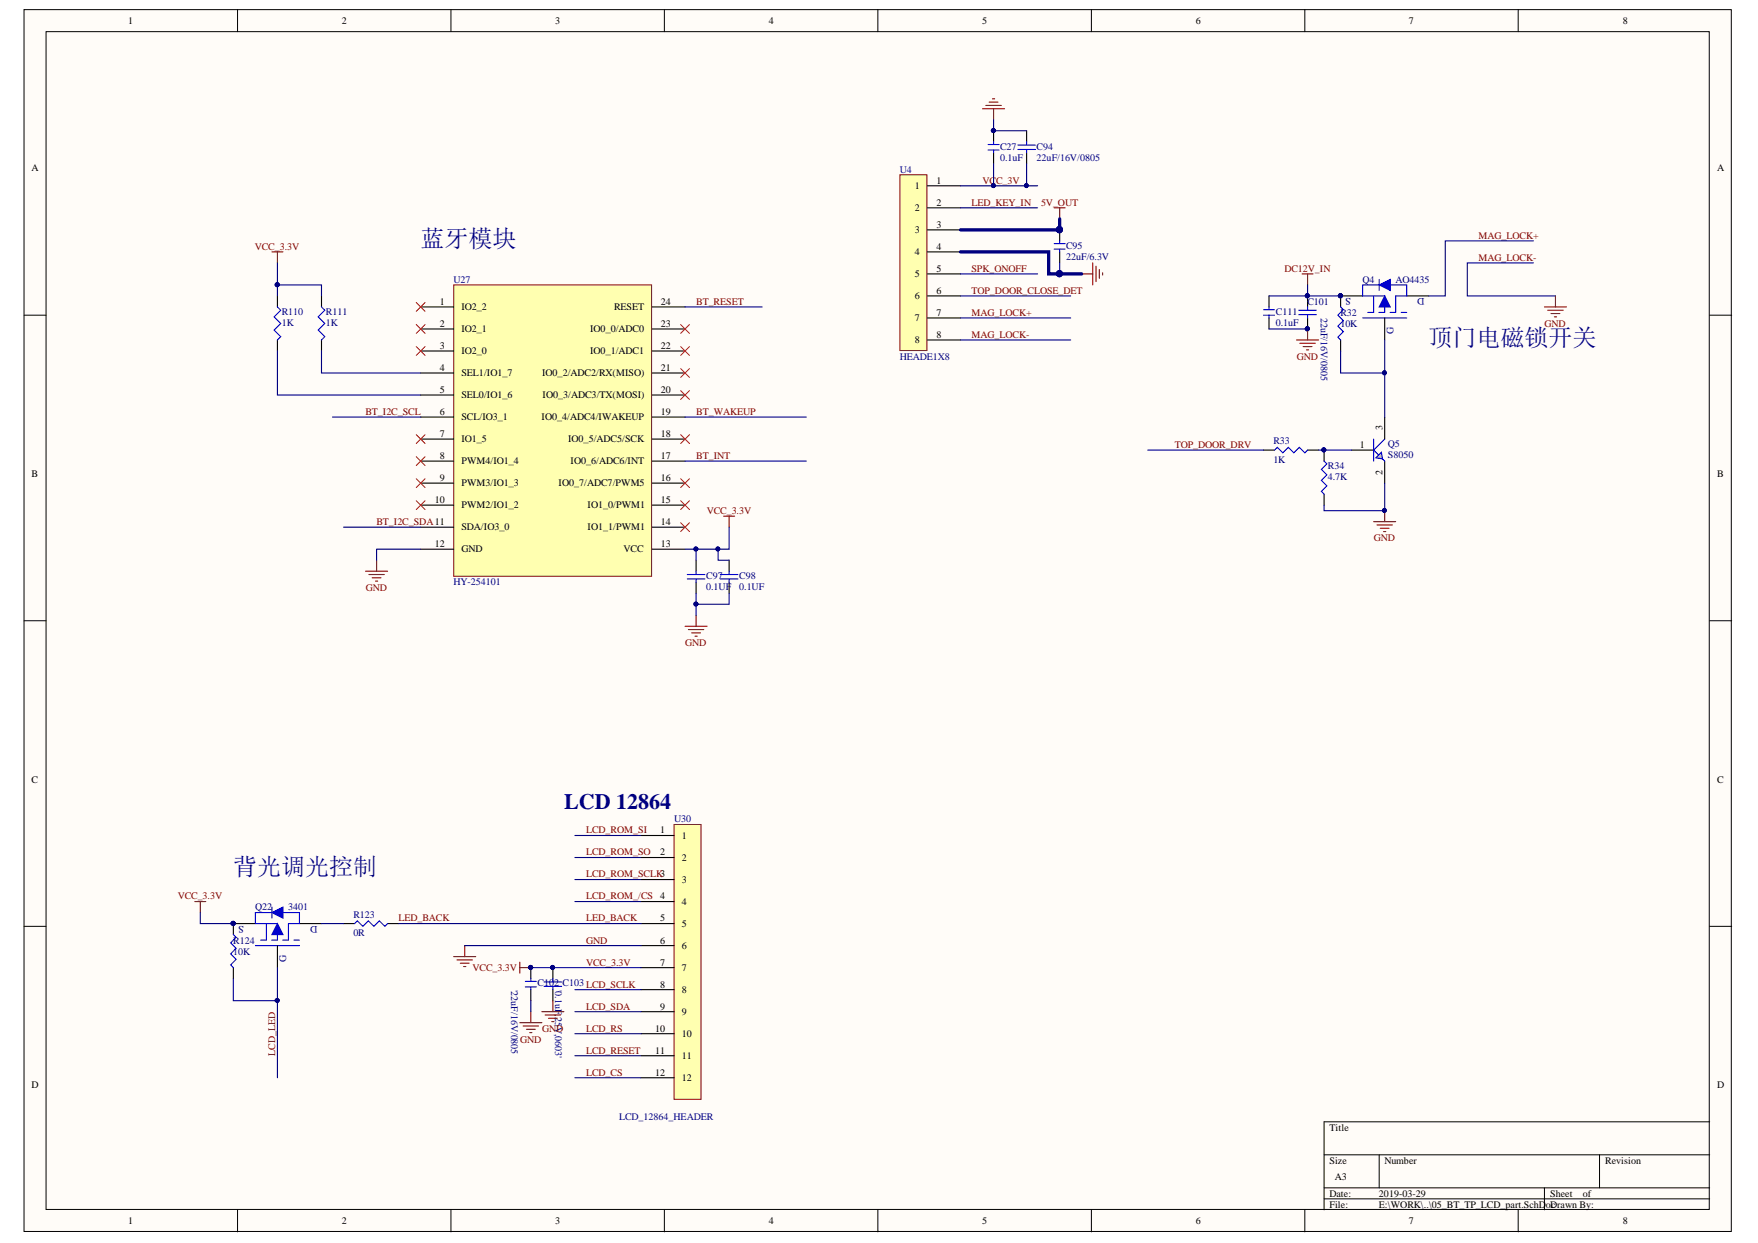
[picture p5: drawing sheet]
<svg xmlns="http://www.w3.org/2000/svg" width="297mm" height="210mm" viewBox="0 0 297 210" stroke-linecap="round" stroke-linejoin="round" font-family="sans-serif">
<defs><g id="words">
<g font-size="4.1" fill="#000080">
<text x="71" y="41.7">蓝牙模块</text>
<text x="241.4" y="58.5">顶门电磁锁开关</text>
<text x="39.4" y="147.7">背光调光控制</text>
</g>
<text font-size="3.7" fill="#000080" x="95.3" y="136.5">LCD 12864</text>
<g font-size="1.7">
<text x="21.7" y="4.1">1</text>
<text x="57.8" y="4.1">2</text>
<text x="93.8" y="4.1">3</text>
<text x="129.9" y="4.1">4</text>
<text x="165.9" y="4.1">5</text>
<text x="202" y="4.1">6</text>
<text x="238.1" y="4.1">7</text>
<text x="274.2" y="4.1">8</text>
<text x="5.3" y="28.9">A</text>
<text x="290.2" y="28.9">A</text>
<text x="154.6" y="31.9">1</text>
<text x="154.6" y="35.7">2</text>
<text x="158.2" y="31">1</text>
<text x="158.2" y="34.7">2</text>
<text x="154.6" y="39.4">3</text>
<text x="158.2" y="38.5">3</text>
<text x="154.6" y="43.1">4</text>
<text x="154.6" y="46.8">5</text>
<text x="158.2" y="42.2">4</text>
<text x="158.2" y="45.9">5</text>
<text x="74.3" y="51.5">1</text>
<text x="78" y="52.4">IO2_2</text>
<text x="103.8" y="52.4">RESET</text>
<text x="111.6" y="51.5">24</text>
<text x="154.6" y="50.5">6</text>
<text x="158.2" y="49.6">6</text>
<text x="158.2" y="53.3">7</text>
<text x="74.3" y="55.2">2</text>
<text x="74.3" y="58.9">3</text>
<text x="78" y="56.1">IO2_1</text>
<text x="78" y="59.8">IO2_0</text>
<text x="99.7" y="59.8">IO0_1/ADC1</text>
<text x="99.7" y="56.1">IO0_0/ADC0</text>
<text x="111.6" y="58.9">22</text>
<text x="111.6" y="55.2">23</text>
<text x="154.6" y="54.3">7</text>
<text x="154.6" y="58">8</text>
<text x="158.2" y="57">8</text>
<text x="74.3" y="62.6">4</text>
<text x="78" y="63.5">SEL1/IO1_7</text>
<text x="91.6" y="63.5">IO0_2/ADC2/RX(MISO)</text>
<text x="111.6" y="62.6">21</text>
<text x="74.3" y="66.3">5</text>
<text x="74.3" y="70.1">6</text>
<text x="78" y="67.3">SEL0/IO1_6</text>
<text x="78" y="71">SCL/IO3_1</text>
<text x="91.5" y="71">IO0_4/ADC4/IWAKEUP</text>
<text x="91.7" y="67.3">IO0_3/ADC3/TX(MOSI)</text>
<text x="111.6" y="70.1">19</text>
<text x="111.6" y="66.3">20</text>
<text x="74.3" y="73.8">7</text>
<text x="74.3" y="77.5">8</text>
<text x="78" y="74.7">IO1_5</text>
<text x="96" y="74.7">IO0_5/ADC5/SCK</text>
<text x="111.6" y="73.8">18</text>
<text x="111.6" y="77.5">17</text>
<text x="229.8" y="75.6">1</text>
<text x="233.6" y="72.7" transform="rotate(-90 233.6 72.7)">3</text>
<text x="5.3" y="80.5">B</text>
<text x="74.3" y="81.2">9</text>
<text x="78" y="78.4">PWM4/IO1_4</text>
<text x="78" y="82.1">PWM3/IO1_3</text>
<text x="94.4" y="82.1">IO0_7/ADC7/PWM5</text>
<text x="96.4" y="78.4">IO0_6/ADC6/INT</text>
<text x="111.6" y="81.2">16</text>
<text x="233.6" y="80.2" transform="rotate(-90 233.6 80.2)">2</text>
<text x="290.2" y="80.5">B</text>
<text x="73.5" y="84.9">10</text>
<text x="78" y="85.9">PWM2/IO1_2</text>
<text x="78" y="89.6">SDA/IO3_0</text>
<text x="99.3" y="89.6">IO1_1/PWM1</text>
<text x="99.3" y="85.9">IO1_0/PWM1</text>
<text x="111.6" y="88.6">14</text>
<text x="111.6" y="84.9">15</text>
<text x="73.5" y="92.4">12</text>
<text x="78" y="93.3">GND</text>
<text x="105.4" y="93.3">VCC</text>
<text x="111.6" y="92.4">13</text>
<text x="5.3" y="132.2">C</text>
<text x="290.2" y="132.2">C</text>
<text x="111.6" y="140.7">1</text>
<text x="115.2" y="141.6">1</text>
<text x="111.6" y="144.4">2</text>
<text x="115.2" y="145.3">2</text>
<text x="115.2" y="149.1">3</text>
<text x="111.6" y="151.8">4</text>
<text x="111.6" y="155.6">5</text>
<text x="115.2" y="152.8">4</text>
<text x="111.6" y="159.4">6</text>
<text x="115.2" y="156.6">5</text>
<text x="115.2" y="160.3">6</text>
<text x="111.6" y="163.1">7</text>
<text x="111.6" y="166.8">8</text>
<text x="115.2" y="164">7</text>
<text x="115.2" y="167.7">8</text>
<text x="111.6" y="170.5">9</text>
<text x="115.2" y="171.4">9</text>
<text x="110.7" y="174.2">10</text>
<text x="110.7" y="178">11</text>
<text x="115.2" y="175.2">10</text>
<text x="115.2" y="178.9">11</text>
<text x="5.3" y="183.7">D</text>
<text x="110.7" y="181.7">12</text>
<text x="115.2" y="182.6">12</text>
<text x="290.2" y="183.7">D</text>
<text x="224.6" y="191">Title</text>
<text x="224.6" y="196.5">Size</text>
<text x="233.9" y="196.5">Number</text>
<text x="271.2" y="196.5">Revision</text>
<text x="224.6" y="202.1">Date:</text>
<text x="224.6" y="204">File:</text>
<text x="225.6" y="199.3">A3</text>
<text x="233" y="202.1">2019-03-29</text>
<text x="233" y="204">E:\WORK\..\05_BT_TP_LCD_part.SchD</text>
<text x="261.2" y="204">oc</text>
<text x="261.9" y="202.1">Sheet</text>
<text x="261.9" y="204">Drawn By:</text>
<text x="267.4" y="202.1">of</text>
<text x="21.7" y="206.8">1</text>
<text x="57.8" y="206.8">2</text>
<text x="93.8" y="206.8">3</text>
<text x="129.9" y="206.8">4</text>
<text x="165.9" y="206.8">5</text>
<text x="202" y="206.8">6</text>
<text x="238.1" y="206.8">7</text>
<text x="274.2" y="206.8">8</text>
</g>
<g font-size="1.7" fill="#000080">
<text x="152.1" y="29.2">U4</text>
<text x="169" y="25.3">C27</text>
<text x="169" y="27.1">0.1uF</text>
<text x="175.1" y="27.1">22uF/16V/0805</text>
<text x="175.1" y="25.3">C94</text>
<text x="180.1" y="42">C95</text>
<text x="76.6" y="47.7">U27</text>
<text x="180.1" y="43.9">22uF/6.3V</text>
<text x="230.2" y="47.7">Q4</text>
<text x="235.8" y="47.7">AO4435</text>
<text x="47.6" y="53.2">R110</text>
<text x="55.1" y="53.2">R111</text>
<text x="215.6" y="53.2">C111</text>
<text x="220.9" y="51.5">C101</text>
<text x="223.2" y="53.7" transform="rotate(90 223.2 53.7)">22uF/16V/0805</text>
<text x="226.5" y="53.3">R32</text>
<text x="228.3" y="50.4" transform="rotate(-180 228.3 50.4)">S</text>
<text x="240.7" y="50.4" transform="rotate(-180 240.7 50.4)">D</text>
<text x="47.6" y="55">1K</text>
<text x="55.1" y="55">1K</text>
<text x="215.6" y="55">0.1uF</text>
<text x="226.5" y="55.2">10K</text>
<text x="235.4" y="56.4" transform="rotate(-90 235.4 56.4)">G</text>
<text x="152.1" y="60.8">HEADE1X8</text>
<text x="215.2" y="75">R33</text>
<text x="234.5" y="77.3">S8050</text>
<text x="234.5" y="75.5">Q5</text>
<text x="215.2" y="78.2">1K</text>
<text x="224.4" y="79.2">R34</text>
<text x="224.4" y="81">4.7K</text>
<text x="76.6" y="98.9">HY-254101</text>
<text x="119.3" y="99.6">0.1UF</text>
<text x="119.3" y="97.8">C97</text>
<text x="124.9" y="99.6">0.1UF</text>
<text x="124.9" y="97.8">C98</text>
<text x="113.9" y="138.8">U30</text>
<text x="43.1" y="153.7">Q22</text>
<text x="48.7" y="153.7">3401</text>
<text x="59.7" y="155">R123</text>
<text x="39.4" y="159.4">R124</text>
<text x="39.4" y="161.2">10K</text>
<text x="41.2" y="156.3" transform="rotate(-180 41.2 156.3)">S</text>
<text x="53.6" y="156.3" transform="rotate(-180 53.6 156.3)">D</text>
<text x="59.7" y="158.1">0R</text>
<text x="48.4" y="162.5" transform="rotate(-90 48.4 162.5)">G</text>
<text x="86.3" y="167.1" transform="rotate(90 86.3 167.1)">'22uF/16V/0805</text>
<text x="90.8" y="166.5">C102 C103 LCD_SCLK</text>
<text x="93.8" y="167.1" transform="rotate(90 93.8 167.1)">'0.1uF</text>
<text x="93.8" y="171.3" transform="rotate(90 93.8 171.3)">,</text>
<text x="93.8" y="171.7" transform="rotate(90 93.8 171.7)">25V,0603'</text>
<text x="104.6" y="189.1">LCD_12864_HEADER</text>
</g>
<g font-size="1.7" fill="#800000">
<text x="164.2" y="34.7">LED_KEY_IN</text>
<text x="166" y="31">VC</text>
<text x="168.3" y="31">C_3V</text>
<text x="175.9" y="34.7">5V_OUT</text>
<text x="249.8" y="40.3">MAG_LOCK+</text>
<text x="43" y="42.2">VCC_3.3V</text>
<text x="164.2" y="45.9">SPK_ONOFF</text>
<text x="217" y="45.9">DC12V_IN</text>
<text x="249.8" y="44">MAG_LOCK-</text>
<text x="117.6" y="51.5">BT_RESET</text>
<text x="164.2" y="49.6">TOP_DOOR_CLOSE_DET</text>
<text x="164.2" y="53.3">MAG_LOCK+</text>
<text x="164.2" y="57">MAG_LOCK-</text>
<text x="261" y="55.2">GND</text>
<text x="219.1" y="60.8">GND</text>
<text x="61.7" y="70.1">BT_I2C_SCL</text>
<text x="117.6" y="70.1">BT_WAKEUP</text>
<text x="117.6" y="77.5">BT_INT</text>
<text x="198.5" y="75.6">TOP_DOOR_DRV</text>
<text x="63.6" y="88.6">BT_I2C_SDA11</text>
<text x="119.4" y="86.8">VCC_3.3V</text>
<text x="232.1" y="91.4">GND</text>
<text x="61.8" y="99.8">GND</text>
<text x="115.8" y="109.1">GND</text>
<text x="99" y="140.7">LCD_ROM_SI</text>
<text x="99" y="144.4">LCD_ROM_SO</text>
<text x="99" y="148.1">LCD_ROM_SCLK3</text>
<text x="30" y="151.8">VCC_3.3V</text>
<text x="67.3" y="155.6">LED_BACK</text>
<text x="99" y="151.8">LCD_ROM_/CS</text>
<text x="99" y="155.6">LED_BACK</text>
<text x="99" y="159.4">GND</text>
<text x="79.8" y="164">VCC_3.3V</text>
<text x="99" y="163.1">VCC_3.3V</text>
<text x="99" y="170.5">LCD_SDA</text>
<text x="46.5" y="178.3" transform="rotate(-90 46.5 178.3)">LCD_LED</text>
<text x="87.9" y="176.1">GND</text>
<text x="91.6" y="174.2">GND</text>
<text x="99" y="174.2">LCD_RS</text>
<text x="99" y="178">LCD_RESET</text>
<text x="99" y="181.7">LCD_CS</text>
</g>
</g></defs>
<g fill="#fffcf8" stroke="#000" stroke-width=".17">
<path d="M4.1 1.6h288.4v206.4h-288.4z"/>
<path d="M7.8 5.3h281v198.9h-281z"/>
</g>
<g fill="none" stroke="#000" stroke-width=".17">
<path d="M40.1 1.6v3.7M76.2 1.6v3.7M112.3 1.6v3.7M148.3 1.6v3.7M184.4 1.6v3.7M220.5 1.6v3.7M256.5 1.6v3.7M4.1 53.2h3.7M288.9 53.2h3.7M4.1 104.8h3.7M288.9 104.8h3.7M4.1 156.4h3.7"/>
<path d="M288.9 156.4h3.7M223.7 195h65.2M233 195v5.6M270.3 195v5.6M288.9 189.4h-65.2v14.9M40.1 204.3v3.7M76.2 204.3v3.7M112.3 204.3v3.7M148.3 204.3v3.7M184.4 204.3v3.7M220.5 204.3v3.7M223.7 200.6h65.2"/>
<path d="M223.7 202.5h65.2M256.5 204.3v3.7M261 200.6v3.7"/>
</g>
<path d="M76.7 48.1h33.4v49.2h-33.4z" fill="#ffffb0" stroke="#800000" stroke-width=".17"/>
<g fill="none" stroke="#000" stroke-width=".19">
<path d="M46.9 50v1.8M46.9 57.4v1.9M54.3 50v1.8M54.3 57.4v1.9M71.1 51.8h5.6M71.1 55.6h5.6M71.1 59.3h5.6M110.2 51.8h5.6M110.2 55.6h5.6M110.2 59.3h5.6M71.1 63h5.6M71.1 66.7h5.6"/>
<path d="M71.1 70.4h5.6M71.1 74.1h5.6M71.1 77.9h5.6M110.2 63h5.6M110.2 66.7h5.6M110.2 70.4h5.6M110.2 74.1h5.6M110.2 77.9h5.6M71.1 81.6h5.6M71.1 85.3h5.6M71.1 89h5.6M71.1 92.7h5.6"/>
<path d="M110.2 81.6h5.6M110.2 85.3h5.6M110.2 89h5.6M110.2 92.7h5.6M117.6 94.6v1.9M117.6 98.3v1.9M123.2 94.6v1.9M123.2 98.3v1.9M39.4 156v1.8M39.4 163.4v1.9"/>
</g>
<g fill="none" stroke="#800000" stroke-width=".19">
<path d="M45.9 42.5h1.9M46.9 42.5v1.9M61.8 96.5h3.7M62.3 97h2.6M62.9 97.6h1.5M63.4 98.1h.4M63.6 94.6v1.9M122.3 87.2h1.8M123.2 87.2v1.8M115.8 105.8h3.7M116.3 106.3h2.6M116.9 106.9h1.5"/>
<path d="M117.4 107.4h.4M117.6 103.9v1.9"/>
</g>
<g fill="none" stroke="#00f" stroke-width=".19">
<path d="M46.9 51.8l.5 .6-1.1 1.1 1.1 1.1-1.1 1.1 1.1 1.2-.5 .5M54.3 51.8l.6 .6-1.1 1.1 1.1 1.1-1.1 1.1 1.1 1.2-.6 .5M116.1 97h3M116.1 97.8h3M117.6 96.5v.5M117.6 97.8v.5M121.7 97h3M121.7 97.8h3M123.2 96.5v.5M123.2 97.8v.5M39.4 157.8l.5 .5-.9 .9 .9 .9-.9 1 .9 .9-.9 .9 .4 .5M43.2 156h1.8v2.8"/>
<path d="M43.2 159.7h7.4M45 156h1.9v2.8M48.7 156v2.8"/>
</g>
<g fill="none" stroke="#f00" stroke-width=".17">
<path d="M70.3 51.1l1.5 1.5M70.3 54.8l1.5 1.5M70.3 58.5l1.5 1.5M71.8 51.1l-1.5 1.5M71.8 54.8l-1.5 1.5M71.8 58.5l-1.5 1.5M115 58.5l1.5 1.5M115 54.8l1.5 1.5M116.5 58.5l-1.5 1.5M116.5 54.8l-1.5 1.5M70.3 73.4l1.5 1.5M70.3 77.1l1.5 1.5"/>
<path d="M71.8 73.4l-1.5 1.5M71.8 77.1l-1.5 1.5M115 73.4l1.5 1.5M115 66l1.5 1.5M115 62.2l1.5 1.5M116.5 73.4l-1.5 1.5M116.5 66l-1.5 1.5M116.5 62.2l-1.5 1.5M70.3 80.8l1.5 1.5M70.3 84.6l1.5 1.4M71.8 80.8l-1.5 1.5M71.8 84.6l-1.5 1.4"/>
<path d="M115 88.3l1.5 1.5M115 84.6l1.5 1.4M115 80.8l1.5 1.5M116.5 88.3l-1.5 1.5M116.5 84.6l-1.5 1.4M116.5 80.8l-1.5 1.5"/>
</g>
<circle cx="39.4" cy="155.9" r=".33" fill="#000080" stroke="#000080" stroke-width=".17"/>
<path d="M50.6 158.8h-7.4" fill="none" stroke="#00f" stroke-width=".19" stroke-dasharray=".9 .9"/>
<path d="M46.9 156l.9 1.8h-1.9z" fill="#00f"/>
<path d="M46.9 156l.9 1.8h-1.9zM48.7 156h1.9" fill="none" stroke="#00f" stroke-width=".19"/>
<path d="M39.4 156h3.8M46.9 159.7v3.7M50.6 156h3.7" fill="none" stroke="#000" stroke-width=".19"/>
<circle cx="39.4" cy="155.9" r=".33" fill="#000080" stroke="#000080" stroke-width=".17"/>
<path d="M45.9 154.1l1.9-.9v1.8z" fill="#00f"/>
<path d="M45.9 154.1l1.9-.9v1.8zM45.9 154.1h-2.7v1.9M45.9 153.2v1.8M47.8 154.1h2.8v1.9M59.9 156l.5-.5 .9 .9 .9-.9 1 .9 .9-.9 .9 .9 .5-.4" fill="none" stroke="#00f" stroke-width=".19"/>
<circle cx="39.4" cy="155.9" r=".33" fill="#000080" stroke="#000080" stroke-width=".17"/>
<path d="M32.9 152.2h1.9M33.8 152.2v1.9" fill="none" stroke="#800000" stroke-width=".19"/>
<path d="M58 156h1.9M65.5 156h1.9" fill="none" stroke="#000" stroke-width=".19"/>
<path d="M113.9 139.2h4.6v46.4h-4.6z" fill="#ffffb0" stroke="#800000" stroke-width=".17"/>
<g fill="none" stroke="#000" stroke-width=".19">
<path d="M108.3 141.1h5.6M108.3 144.8h5.6M108.3 148.5h5.6M108.3 152.2h5.6M108.3 156h5.6M108.3 159.7h5.6M89.7 163.4v1.9M89.7 167.1v1.9M93.4 163.4v1.9M93.4 167.1v1.9M108.3 163.4h5.6M108.3 167.1h5.6"/>
<path d="M108.3 170.8h5.6M108.3 174.6h5.6M108.3 178.3h5.6M108.3 182h5.6"/>
</g>
<g fill="none" stroke="#800000" stroke-width=".19">
<path d="M78.5 159.7v1.8M76.7 161.5h3.7M77.2 162.1h2.6M77.8 162.7h1.5M78.3 163.2h.4M87.8 162.5v1.8M87.8 163.4h1.9M87.8 172.7h3.8M88.4 173.3h2.6M88.9 173.8h1.5M89.5 174.4h.4M89.7 170.8v1.9"/>
<path d="M91.6 170.8h3.7M92.1 171.4h2.6M92.7 172h1.5M93.2 172.5h.4M93.4 169v1.8"/>
</g>
<g fill="#000080" stroke="#000080" stroke-width=".17">
<circle cx="89.7" cy="163.4" r=".33"/>
<circle cx="93.4" cy="163.4" r=".33"/>
</g>
<path d="M88.8 166.7h1.8M88.8 165.7h1.8M89.7 165.3v.4M89.7 166.7v.4M91.9 165.8h3M91.9 166.6h3M93.4 165.3v.5M93.4 166.6v.5" fill="none" stroke="#00f" stroke-width=".19"/>
<path d="M152.1 29.5h4.5v29.7h-4.5z" fill="#ffffb0" stroke="#800000" stroke-width=".17"/>
<g fill="none" stroke="#000" stroke-width=".19">
<path d="M156.7 31.4h5.6M156.7 35.1h5.6M156.7 38.8h5.6M167.9 22.1v1.8M167.9 25.8v1.9M173.5 22.1v1.8M173.5 25.8v1.9M179 38.8v1.9M156.7 42.5h5.6M156.7 46.3h5.6M156.7 50h5.6M156.7 53.7h5.6"/>
<path d="M156.7 57.4h5.6M179 42.5v1.9M226.5 50v1.8M226.5 57.4v1.9"/>
</g>
<g fill="#000080" stroke="#000080" stroke-width=".17">
<circle cx="179" cy="38.8" r=".52"/>
<circle cx="167.8" cy="22" r=".33"/>
<circle cx="226.5" cy="49.9" r=".33"/>
</g>
<g fill="none" stroke="#00f" stroke-width=".19">
<path d="M166.9 24.4h1.9M166.9 25.3h1.9M167.9 23.9v.5M167.9 25.3v.5M172 25.2h3M172 24.5h3M173.5 23.9v.6M173.5 25.2v.6M178.1 42.1h1.9M178.1 41.1h1.9M179 40.7v.4M179 42.1v.4"/>
<path d="M226.5 51.8l.5 .5-.9 .9 .9 1-.9 .9 .9 .9-.9 .9 .4 .5M230.2 50h1.9v2.8M230.2 53.7h7.5M232.1 50h1.9v2.8M235.8 50v2.8"/>
</g>
<path d="M166 18.4h3.7M166.6 17.8h2.6M167.1 17.2h1.5M167.7 16.7h.4M167.9 18.4v1.8M178.1 35.1h1.9M179 35.1v1.9M182.8 46.3h1.8M184.6 44.4v3.7M185.2 45v2.6M185.7 45.5v1.5M186.3 46.1v.3" fill="none" stroke="#800000" stroke-width=".19"/>
<path d="M237.7 52.8h-7.5" fill="none" stroke="#00f" stroke-width=".19" stroke-dasharray=".9 .9"/>
<path d="M234 50l.9 1.8h-1.9z" fill="#00f"/>
<path d="M234 50l.9 1.8h-1.9zM235.8 50h1.9" fill="none" stroke="#00f" stroke-width=".19"/>
<path d="M226.5 50h3.7M234 53.7v3.7M237.7 50h3.7" fill="none" stroke="#000" stroke-width=".19"/>
<circle cx="226.5" cy="49.9" r=".33" fill="#000080" stroke="#000080" stroke-width=".17"/>
<path d="M233 48.1l1.9-.9v1.8z" fill="#00f"/>
<path d="M233 48.1l1.9-.9v1.8zM233 48.1h-2.8v1.9M233 47.2v1.8M234.9 48.1h2.8v1.9M232.1 74.1v3.8M234 74.1l-1.9 1.9 1.9 1.9" fill="none" stroke="#00f" stroke-width=".19"/>
<circle cx="226.5" cy="49.9" r=".33" fill="#000080" stroke="#000080" stroke-width=".17"/>
<path d="M220 46.3h1.9M220.9 46.3v1.8" fill="none" stroke="#800000" stroke-width=".19"/>
<path d="M228.4 76h3.7M234 70.4v3.7M234 77.9v3.7" fill="none" stroke="#000" stroke-width=".19"/>
<path d="M232.5 77.3l.9-.9 .2 1.1z" fill="#c0c0c0"/>
<path d="M213.5 52.3h1.8M213.5 53.2h1.8M214.4 51.8v.5M214.4 53.2v.5M219.4 53.1h3M219.4 52.4h3M220.9 51.8v.6M220.9 53.1v.6M215.3 76l.5-.5 .9 1 1-1 .9 1 .9-1 1 1 .4-.5M223.7 77.9l.5 .4-.9 1 .9 .9-.9 .9 .9 .9-.9 1 .4 .4M232.5 77.3l.9-.9 .2 1.1z" fill="none" stroke="#00f" stroke-width=".19"/>
<path d="M214.4 50v1.8M214.4 53.7v1.9M220.9 50v1.8M220.9 53.7v1.9M213.5 76h1.8M220.9 76h1.9M223.7 76v1.9M223.7 83.4v1.9" fill="none" stroke="#000" stroke-width=".19"/>
<g fill="#000080" stroke="#000080" stroke-width=".17">
<circle cx="223.7" cy="76" r=".33"/>
<circle cx="233.9" cy="86.2" r=".33"/>
<circle cx="220.9" cy="49.9" r=".33"/>
<circle cx="220.9" cy="55.5" r=".33"/>
<circle cx="121.3" cy="92.7" r=".33"/>
<circle cx="117.6" cy="92.7" r=".33"/>
<circle cx="117.6" cy="102" r=".33"/>
<circle cx="46.8" cy="48.1" r=".33"/>
<circle cx="39.4" cy="155.9" r=".33"/>
<circle cx="46.8" cy="168.9" r=".33"/>
<circle cx="93.4" cy="163.4" r=".33"/>
<circle cx="89.7" cy="163.4" r=".33"/>
<circle cx="179" cy="46.2" r=".52"/>
<circle cx="167.8" cy="31.3" r=".33"/>
<circle cx="173.4" cy="31.3" r=".33"/>
<circle cx="167.8" cy="22" r=".33"/>
<circle cx="179" cy="38.8" r=".52"/>
<circle cx="226.5" cy="49.9" r=".33"/>
<circle cx="233.9" cy="63" r=".33"/>
</g>
<g fill="none" stroke="#800000" stroke-width=".19">
<path d="M219.1 57.4h3.7M219.6 58h2.6M220.2 58.5h1.5M220.7 59.1h.4M220.9 55.6v1.8M261 51.8h3.7M261.5 52.4h2.6M262.1 52.9h1.5M262.6 53.5h.4M262.8 50v1.8M232.1 88.1h3.7M232.7 88.7h2.6"/>
<path d="M233.2 89.2h1.5M233.8 89.8h.3M234 86.2v1.9"/>
</g>
<g fill="none" stroke="#000080" stroke-width=".19">
<path d="M162.3 31.4h13M162.3 35.1h13M167.9 20.2v1.9h5.6M167.9 27.7v3.7M173.5 27.7v3.7M46.9 59.3v7.4h24.2M46.9 48.1h7.4v1.9M46.9 44.4v5.6M54.3 59.3v3.7h16.8M115.8 51.8h13M162.3 46.3h13M162.3 50h18.6"/>
<path d="M162.3 53.7h18.6M162.3 57.4h18.6M179 44.4v1.9M214.4 50h6.5M214.4 55.6h6.5M220.9 48.1v1.9h5.6M234 57.4v5.6h-7.5v-3.7M259.1 44.4h-11.2v5.6h14.9M259.1 40.7h-14.9v9.3h-2.8M56.2 70.4h14.9M115.8 70.4h20.4M115.8 77.9h20.4"/>
<path d="M193.9 76h19.6M222.8 76h5.6M234 63v7.4M58 89h13.1M71.1 92.7h-7.5v1.9M117.6 92.7v1.9M121.3 92.7v1.9h1.9M123.2 89v3.7h-7.4M234 81.6v4.6h-10.3v-.9M117.6 100.2v3.7M123.2 100.2v1.8h-5.6M33.8 154.1v1.9h5.6"/>
<path d="M54.3 156h3.7M67.4 156h40.9M78.5 159.7h29.8M97.1 141.1h11.2M97.1 144.8h11.2M97.1 148.5h11.2M97.1 152.2h11.2M46.9 163.4v5.6h-7.5v-3.7M46.9 169v13M89.7 163.4h18.6M89.7 169v1.8M97.1 167.1h11.2"/>
<path d="M97.1 170.8h11.2M97.1 174.6h11.2M97.1 178.3h11.2M97.1 182h11.2"/>
</g>
<path d="M179 37v1.8h-16.7M162.3 42.5h14.9v3.8h5.6" fill="none" stroke="#000080" stroke-width=".56"/>
<use href="#words"/>
</svg>
